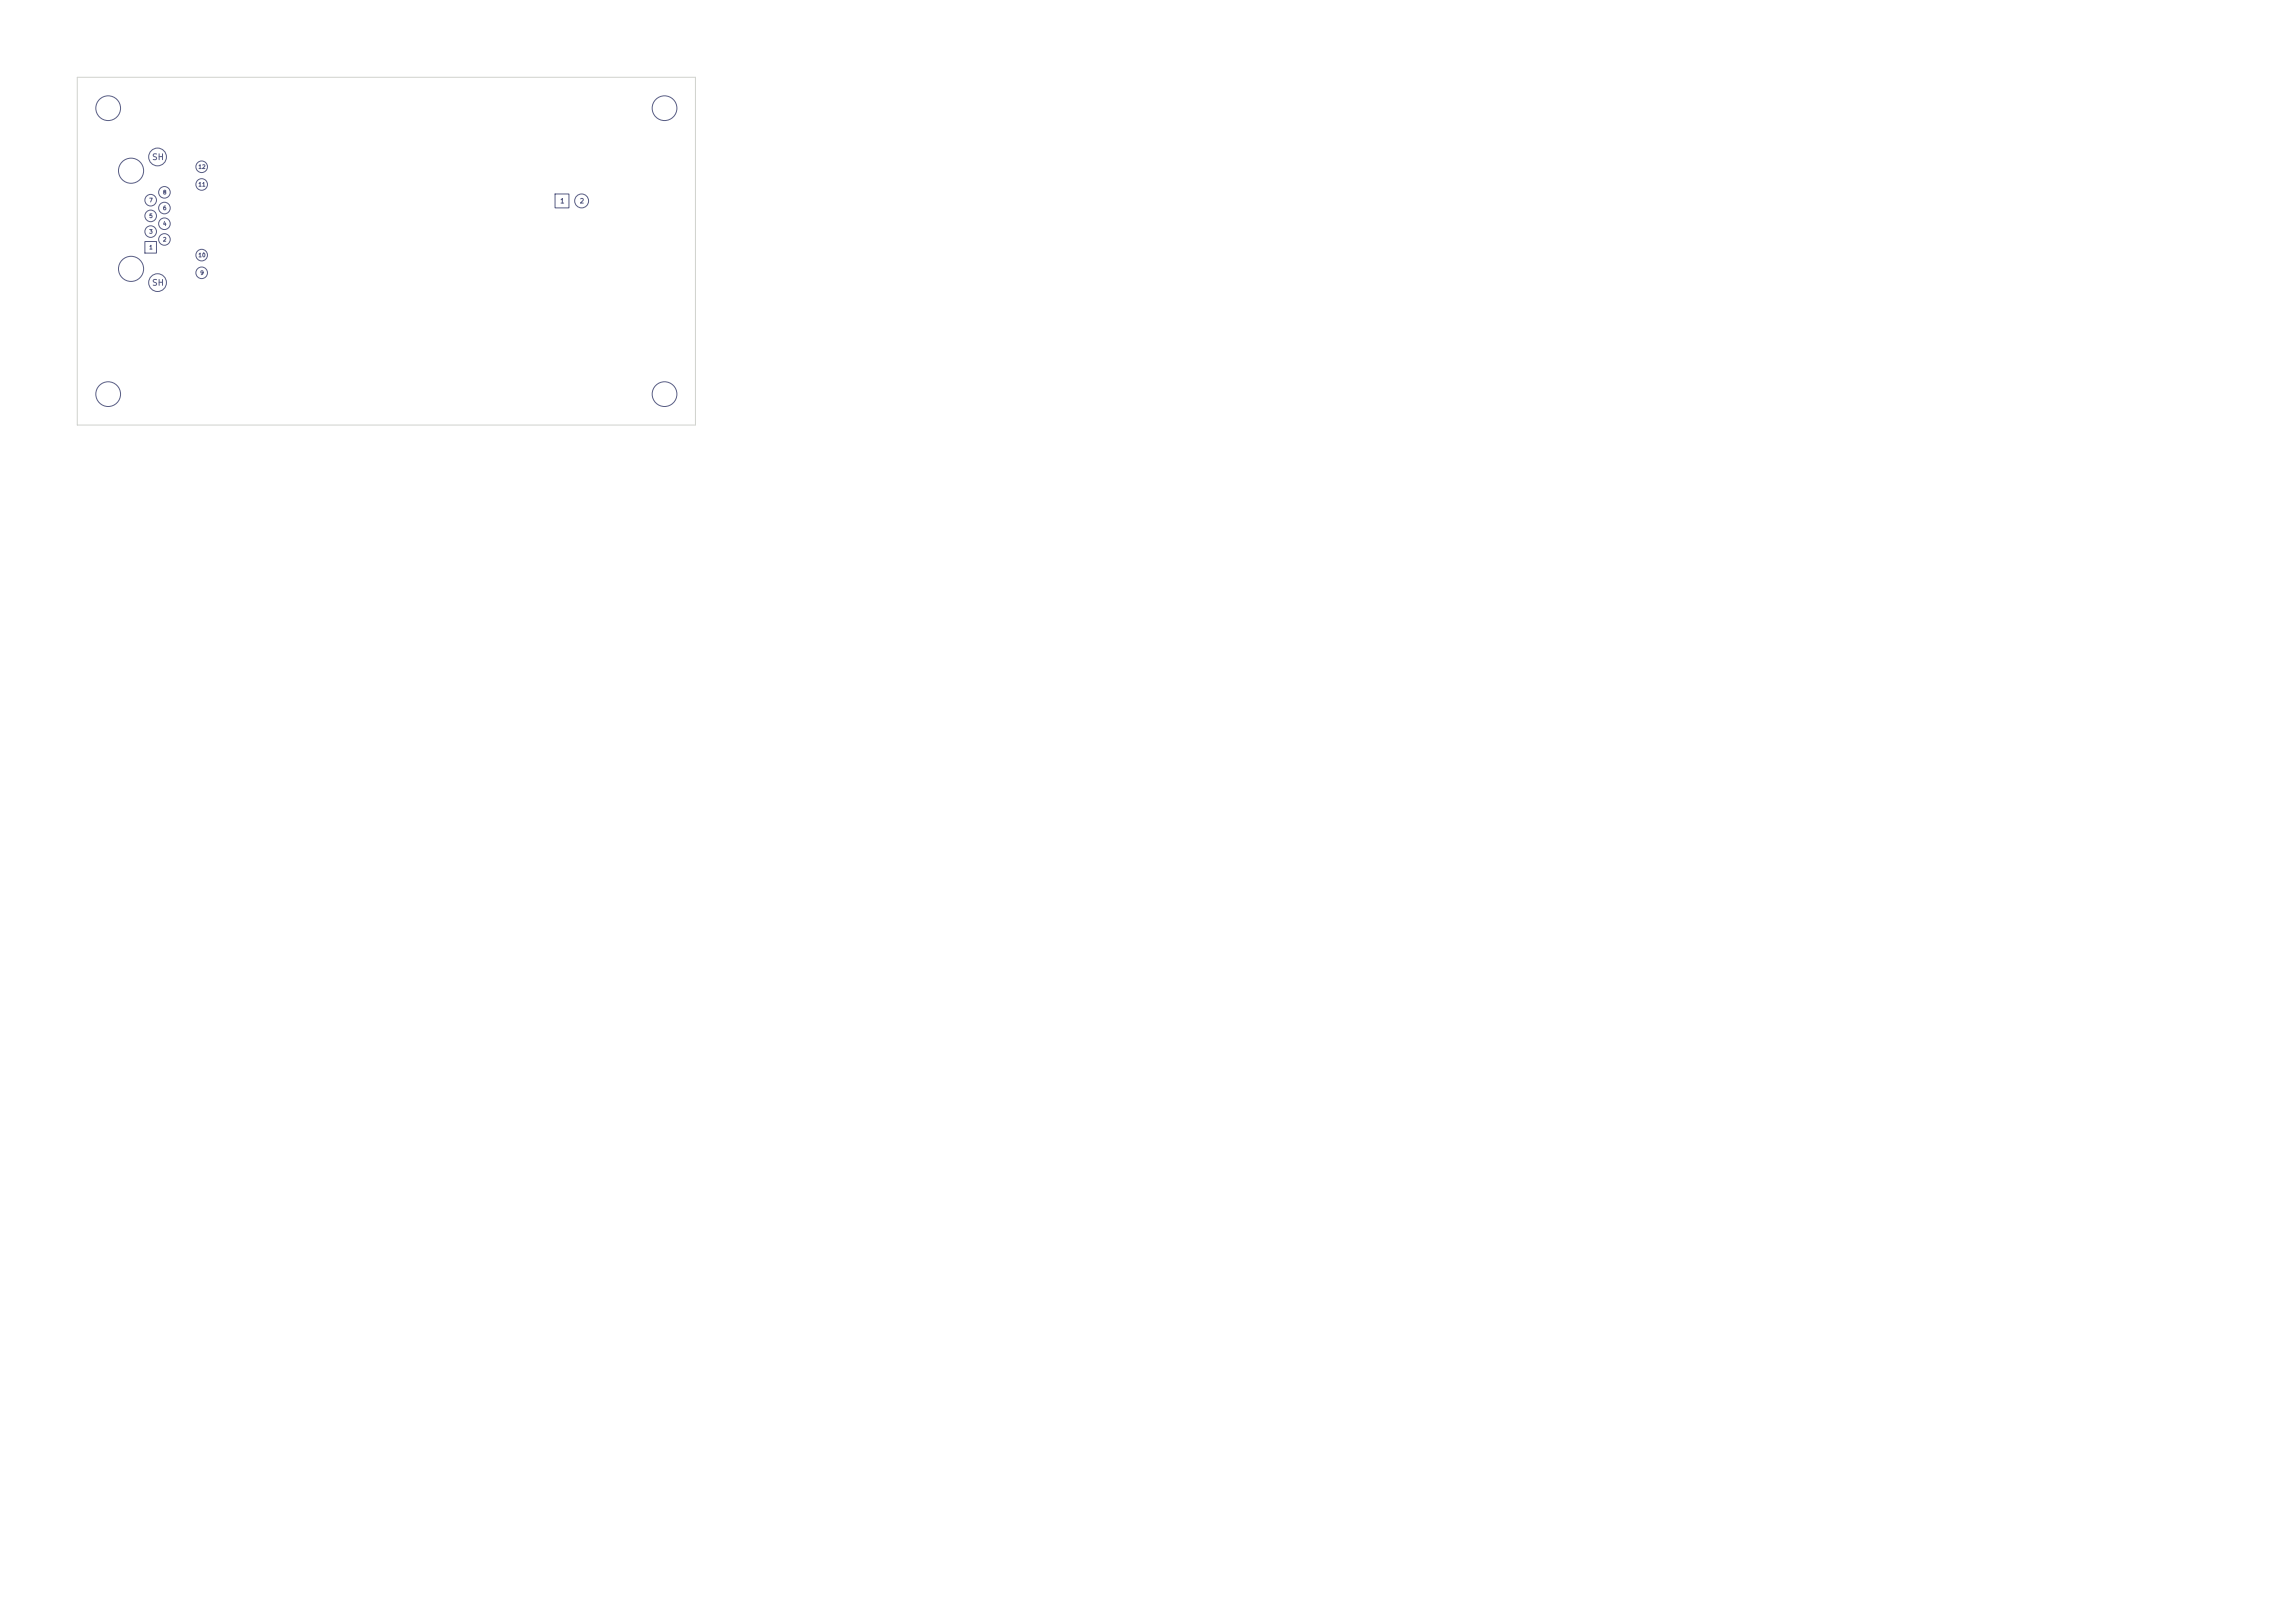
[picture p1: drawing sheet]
<svg xmlns="http://www.w3.org/2000/svg" width="297mm" height="210mm" viewBox="0 0 297 210" stroke-linecap="round" stroke-linejoin="round" font-family="sans-serif">
<defs><g id="words">
<g font-size=".8" fill="#585d84">
<text x="19.6" y="20.9">SH</text>
<text x="19.6" y="37.2">SH</text>
</g>
<g font-size=".6" fill="#585d84">
<text x="72.4" y="26.5">1</text>
<text x="75" y="26.5">2</text>
</g>
<g font-size=".5" fill="#585d84">
<text x="25.6" y="22">12</text>
<text x="19.2" y="28.3">5</text>
<text x="19.2" y="26.3">7</text>
<text x="21" y="29.3">4</text>
<text x="21" y="27.3">6</text>
<text x="21" y="25.3">8</text>
<text x="25.6" y="24.3">11</text>
<text x="19.2" y="32.4">1</text>
<text x="19.2" y="30.4">3</text>
<text x="21" y="31.4">2</text>
<text x="25.6" y="33.4">10</text>
<text x="25.8" y="35.7">9</text>
</g>
</g></defs>
<g fill="none" stroke="#585d84" stroke-width=".13">
<path d="M18.8 31.2h1.4v1.6h-1.4zM71.8 25.1h1.8v1.8h-1.8z"/>
<circle cx="14" cy="14" r="1.6"/>
<circle cx="86" cy="14" r="1.6"/>
<circle cx="17" cy="22.1" r="1.62"/>
<circle cx="17" cy="34.8" r="1.62"/>
<circle cx="19.5" cy="30" r=".75"/>
<circle cx="19.5" cy="27.9" r=".75"/>
<circle cx="19.5" cy="25.9" r=".75"/>
<circle cx="20.4" cy="36.6" r="1.15"/>
<circle cx="20.4" cy="20.3" r="1.15"/>
<circle cx="21.3" cy="24.9" r=".75"/>
<circle cx="21.3" cy="26.9" r=".75"/>
<circle cx="21.3" cy="31" r=".75"/>
<circle cx="21.3" cy="29" r=".75"/>
<circle cx="26.1" cy="23.9" r=".75"/>
<circle cx="26.1" cy="35.3" r=".75"/>
<circle cx="26.1" cy="33" r=".75"/>
<circle cx="26.1" cy="21.6" r=".75"/>
<circle cx="75.3" cy="26" r=".9"/>
<circle cx="14" cy="51" r="1.6"/>
<circle cx="86" cy="51" r="1.6"/>
</g>
<path d="M10 10h80v45h-80z" fill="none" stroke="#d0d2cd" stroke-width=".13"/>
<use href="#words"/>
</svg>
